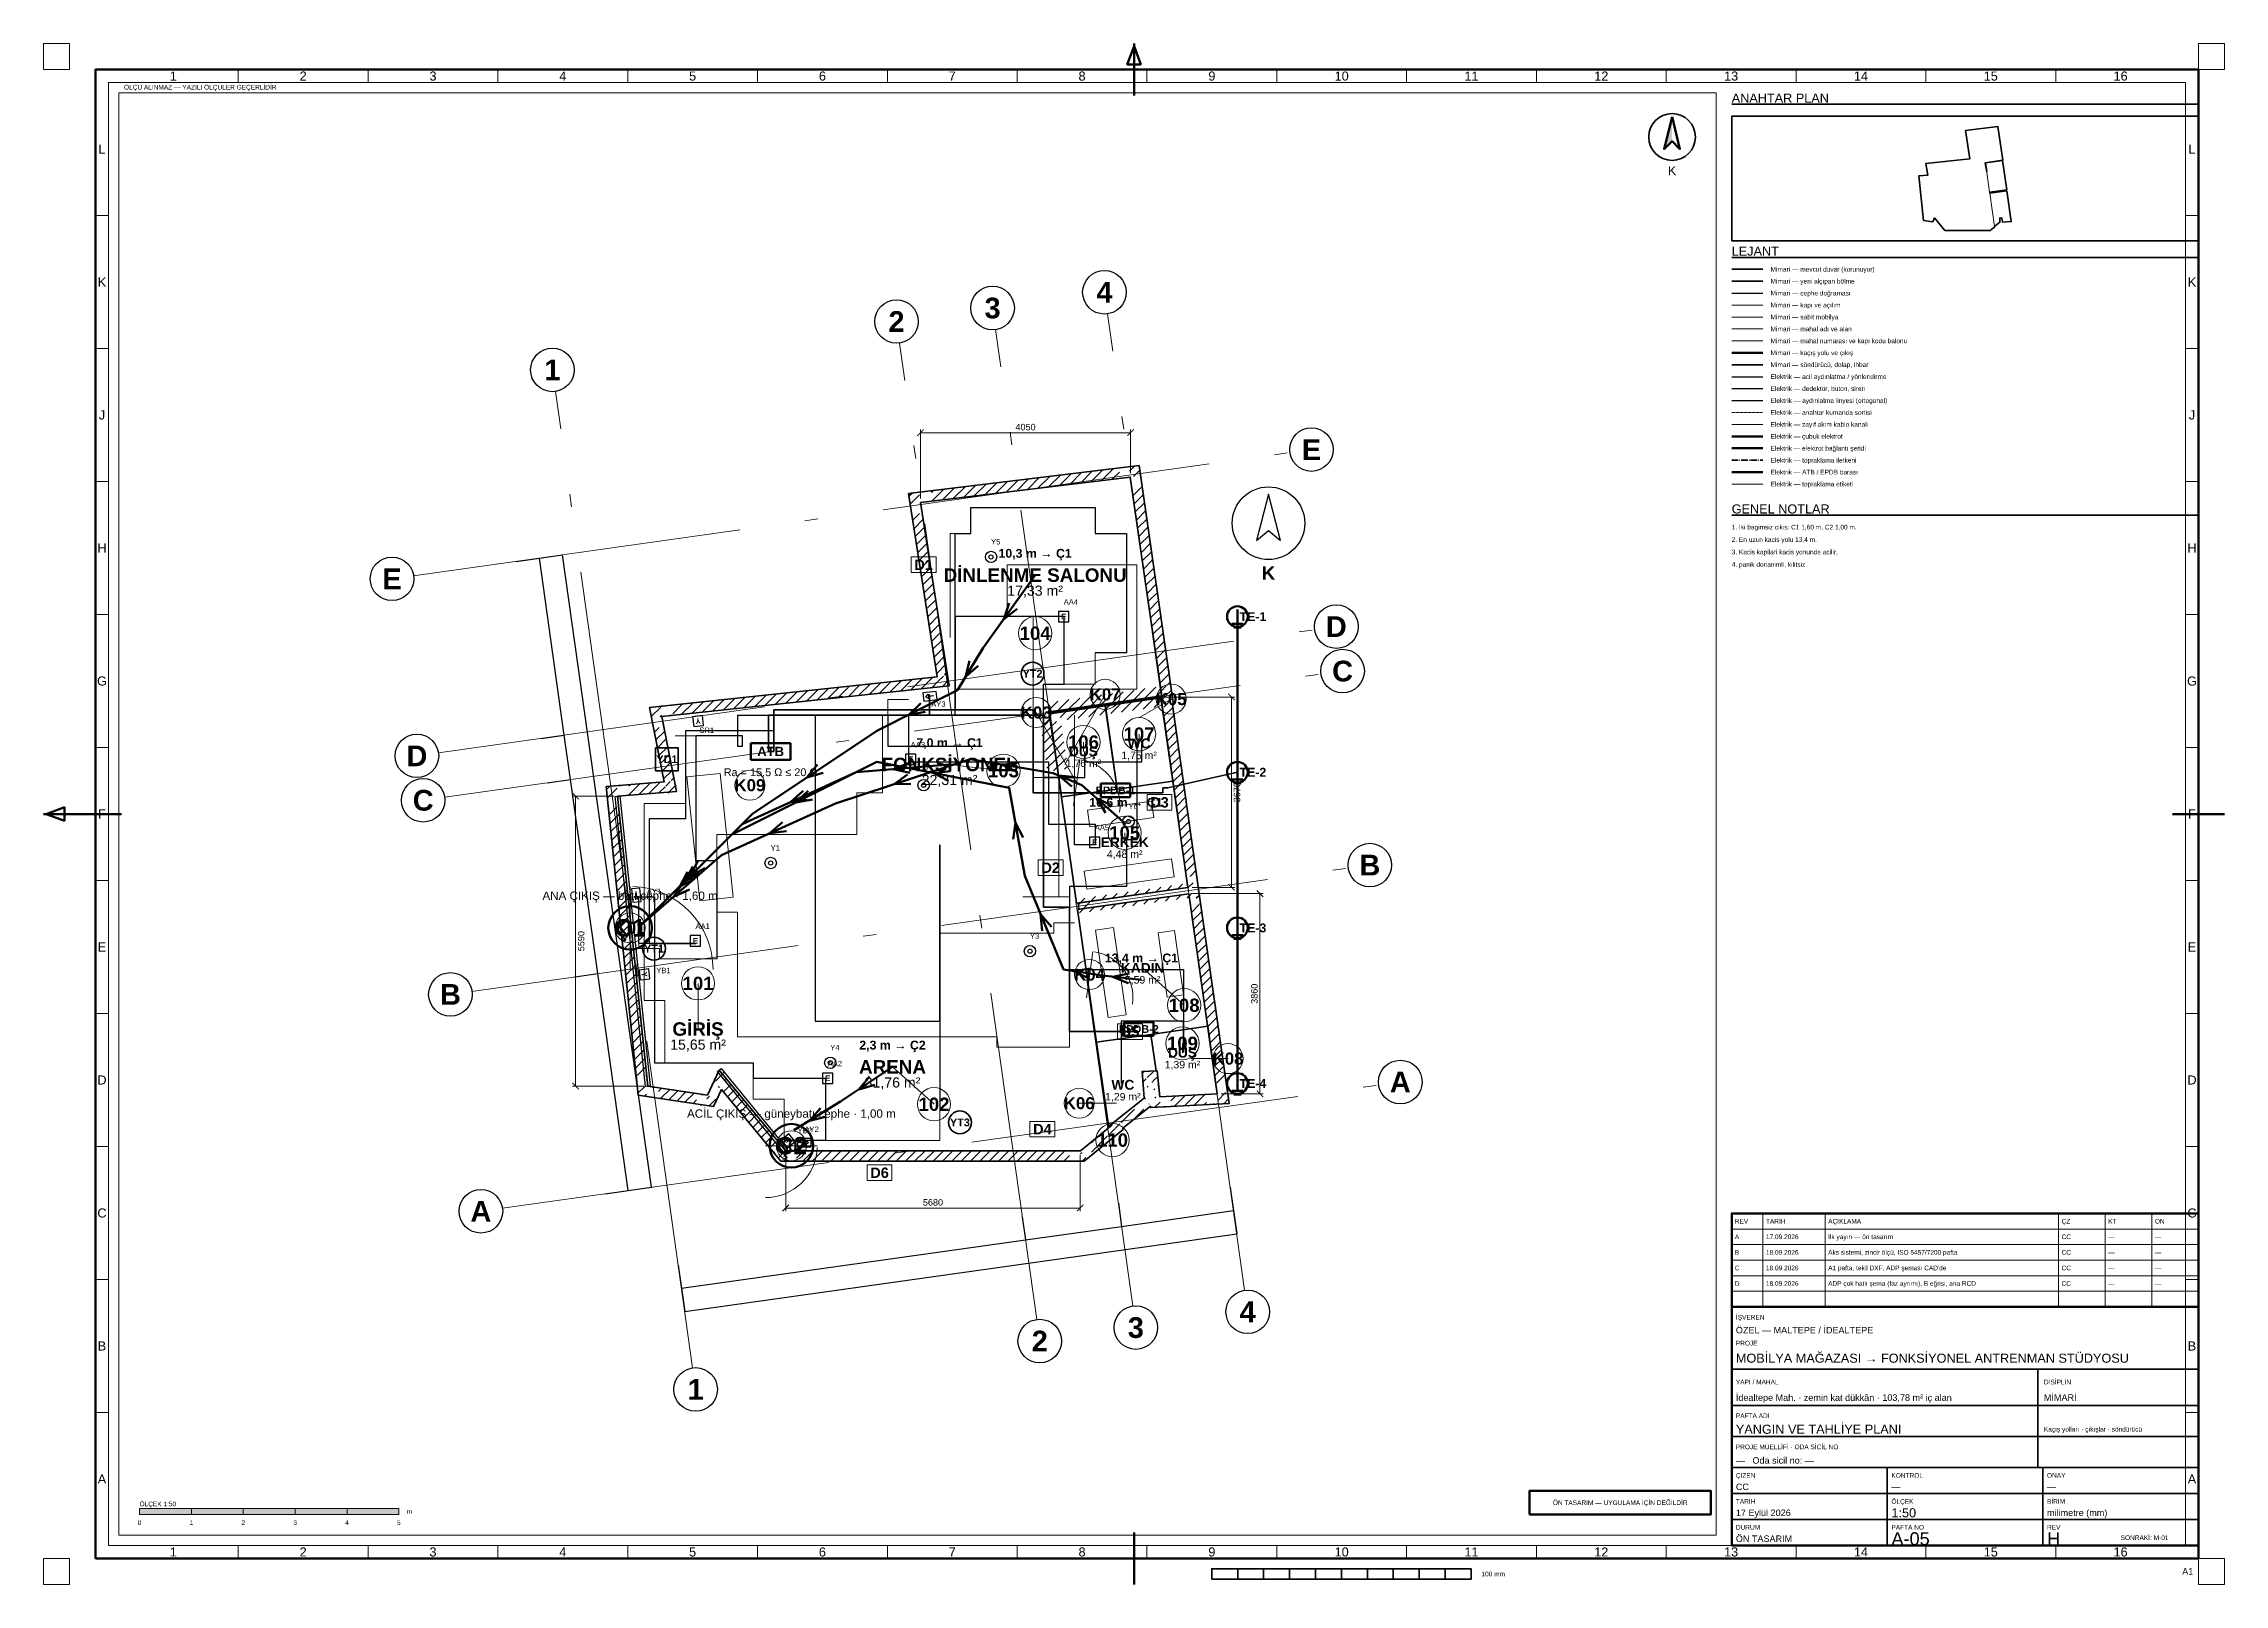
# Paper-space layout 'A-05 YANGIN VE TAHLİYE PLANI' of a CAD drawing. Header units: millimetres. Extents: x 0 to 841, y 0 to 594.
# The model-space entities are those that its viewports show. They can reach past a viewport. Long polylines and large blocks are cut down to what shows.
import ezdxf
from ezdxf.enums import TextEntityAlignment as Align

# ---------------------------------------------------------------- set-up
doc = ezdxf.new("R2010")
doc.units = ezdxf.units.MM
doc.linetypes.add('DASHDOT', pattern=[3.556, 2.54, -0.508, 0, -0.508])
doc.linetypes.add('DASHED', pattern=[1.524, 1.27, -0.254])
for name, color, linetype, lineweight in [('A-CEPHE', 5, 'Continuous', 25), ('A-DUVAR-MEVCUT', 8, 'Continuous', 35), ('A-DUVAR-YENI', 1, 'Continuous', 35), ('A-KAPI', 8, 'Continuous', 18), ('A-MAHAL', 250, 'Continuous', 18), ('A-MOBILYA', 9, 'Continuous', 18), ('A-YANGIN-EKIP', 1, 'Continuous', 35), ('A-YANGIN-KACIS', 3, 'Continuous', 50), ('A-YAZI', 7, 'Continuous', 13), ('E-AYD-ACIL', 3, 'Continuous', 25), ('E-AYD-LINYE', 2, 'Continuous', 25), ('E-AYD-SORTI', 2, 'DASHED', 18), ('E-TOPRAK-BARA', 3, 'Continuous', 50), ('E-TOPRAK-ELEKTROT', 3, 'Continuous', 50), ('E-TOPRAK-ILETKEN', 3, 'DASHDOT', 35), ('E-TOPRAK-SERIT', 3, 'Continuous', 50), ('E-TOPRAK-YAZI', 3, 'Continuous', 13), ('E-ZAYIF-TAVA', 6, 'Continuous', 18), ('E-ZAYIF-YANGIN', 1, 'Continuous', 25), ('G-AKS-BALON', 8, 'Continuous', 25), ('G-AKS-HAT', 8, 'DASHDOT', 18), ('G-ANTET', 7, 'Continuous', 25), ('G-CERCEVE', 7, 'Continuous', 70), ('G-KUZEY', 7, 'Continuous', 25), ('G-OLCU', 7, 'Continuous', 13), ('G-OLCU-ZINCIR', 7, 'Continuous', 13), ('G-PAFTA-ZON', 8, 'Continuous', 13), ('G-YAZI', 7, 'Continuous', 18)]:
    doc.layers.add(name, color=color, linetype=linetype, lineweight=lineweight)
doc.layers.add('G-VIEWPORT', color=251, linetype='Continuous', lineweight=13, plot=False)
doc.styles.add('GYM', font='arial.ttf')
doc.styles.add('GYM-B', font='arialbd.ttf')
doc.styles.add('OpenSansCondensed-Light', font='OpenSansCondensed-Light.ttf')
doc.dimstyles.new('EZDXF', dxfattribs={"dimtxt": 0.25, "dimasz": 0.175, "dimexe": 0.375, "dimexo": 0.125, "dimgap": 0.1, "dimtad": 1, "dimlfac": 100, "dimzin": 12, "dimdsep": 46, "dimtxsty": 'OpenSansCondensed-Light', "dimblk": 'ARCHTICK', "dimcen": 2.5, "dimazin": 3, "dimtfac": 0.5, "dimtmove": 2, "dimatfit": 3})
doc.dimstyles.new('GYM-50', dxfattribs={"dimscale": 50, "dimtxt": 2.5, "dimasz": 2.5, "dimexe": 1.25, "dimexo": 1.5, "dimgap": 0.9, "dimtad": 1, "dimdec": 0, "dimtxsty": 'GYM', "dimblk": 'ARCHTICK', "dimcen": 2.5, "dimclrd": 7, "dimclre": 7, "dimclrt": 7, "dimazin": 3, "dimtfac": 1, "dimtmove": 0, "dimatfit": 3, "dimlwd": 18, "dimlwe": 13})

psp = doc.layouts.new('A-05 YANGIN VE TAHLİYE PLANI')

# ---------------------------------------------------------------- texts
at = {"layer": 'G-ANTET', "style": 'GYM'}
for s, height, p in [('K', 3.5, (628, 545)), ('0', 1.8, (37, 23.8)), ('1', 1.8, (57, 23.8)), ('2', 1.8, (77, 23.8)), ('3', 1.8, (97, 23.8)), ('4', 1.8, (117, 23.8)), ('5', 1.8, (137, 23.8))]:
    psp.add_text(s, height=height, dxfattribs=at).set_placement(p, align=Align.MIDDLE_CENTER)
for s, height, p in [('A', 1.8, (652.2, 134)), ('REV', 1.8, (652.2, 140)), ('TARİH', 1.8, (664.2, 140)), ('17.09.2026', 1.8, (664.2, 134)), ('AÇIKLAMA', 1.8, (688.2, 140)), ('İlk yayın — ön tasarım', 1.8, (688.2, 134)), ('ÇZ', 1.8, (778.2, 140)), ('CC', 1.8, (778.2, 134)), ('KT', 1.8, (796.2, 140)), ('ON', 1.8, (814.2, 140)), ('B', 1.8, (652.2, 128)), ('18.09.2026', 1.8, (664.2, 128)), ('Aks sistemi, zincir ölçü, ISO 5457/7200 pafta', 1.8, (688.2, 128)), ('CC', 1.8, (778.2, 128)), ('—', 1.8, (796.2, 134)), ('—', 1.8, (796.2, 128)), ('—', 1.8, (814.2, 134)), ('—', 1.8, (814.2, 128)), ('C', 1.8, (652.2, 122)), ('18.09.2026', 1.8, (664.2, 122)), ("A1 pafta, tekil DXF, ADP şeması CAD'de", 1.8, (688.2, 122)), ('CC', 1.8, (778.2, 122)), ('—', 1.8, (796.2, 122)), ('—', 1.8, (814.2, 122)), ('D', 1.8, (652.2, 116)), ('18.09.2026', 1.8, (664.2, 116)), ('ADP çok hatlı şema (faz ayrımı), B eğrisi, ana RCD', 1.8, (688.2, 116)), ('CC', 1.8, (778.2, 116)), ('—', 1.8, (796.2, 116)), ('—', 1.8, (814.2, 116)), ('İŞVEREN', 1.8, (652.6, 103)), ('ÖZEL — MALTEPE / İDEALTEPE', 2.5, (652.6, 98)), ('PROJE', 1.8, (652.6, 93)), ('MOBİLYA MAĞAZASI → FONKSİYONEL ANTRENMAN STÜDYOSU', 3.5, (652.6, 87.2)), ('YAPI / MAHAL', 1.8, (652.6, 78)), ('DİSİPLİN', 1.8, (771.4, 78)), ('İdealtepe Mah. · zemin kat dükkân · 103,78 m² iç alan', 2.5, (652.6, 72)), ('MİMARİ', 2.5, (771.4, 72)), ('YANGIN VE TAHLİYE PLANI', 3.5, (652.6, 59.8)), ('PAFTA ADI', 1.8, (652.6, 65)), ('Kaçış yolları · çıkışlar · söndürücü', 1.8, (771.4, 59.8)), ('PROJE MÜELLİFİ · ODA SİCİL NO', 1.8, (652.6, 53)), ('—   Oda sicil no: —', 2.5, (652.6, 47.8)), ('ÇİZEN', 1.8, (652.6, 42)), ('KONTROL', 1.8, (712.6, 42)), ('ONAY', 1.8, (772.6, 42)), ('CC', 2.5, (652.6, 37.6)), ('—', 2.5, (712.6, 37.6)), ('—', 2.5, (772.6, 37.6)), ('ÖLÇEK 1:50', 1.8, (37, 31)), ('m', 1.8, (140, 28.1)), ('TARİH', 1.8, (652.6, 32)), ('17 Eylül 2026', 2.5, (652.6, 27.6)), ('ÖLÇEK', 1.8, (712.6, 32)), ('1:50', 3.5, (712.6, 27.6)), ('BİRİM', 1.8, (772.6, 32)), ('milimetre (mm)', 2.5, (772.6, 27.6)), ('ÖN TASARIM', 2.5, (652.6, 17.6)), ('DURUM', 1.8, (652.6, 22)), ('A-05', 5, (712.6, 17.6)), ('PAFTA NO', 1.8, (712.6, 22)), ('REV', 1.8, (772.6, 22)), ('H', 5, (772.6, 17.6)), ('SONRAKİ: M-01', 1.8, (801, 18))]:
    psp.add_text(s, height=height, dxfattribs=at).set_placement(p, align=Align.MIDDLE_LEFT)
at = {"layer": 'G-ANTET', "color": 1, "style": 'GYM'}
psp.add_text('ÖN TASARIM — UYGULAMA İÇİN DEĞİLDİR', height=1.8, dxfattribs=at).set_placement((608, 31.5), align=Align.MIDDLE_CENTER)
at = {"layer": 'G-CERCEVE', "style": 'GYM'}
psp.add_text('100 mm', height=1.8, dxfattribs=at).set_placement((554.5, 4), align=Align.MIDDLE_LEFT)
psp.add_text('A1', height=2.5, dxfattribs=at).set_placement((829, 5), align=Align.MIDDLE_RIGHT)
at = {"layer": 'G-PAFTA-ZON', "style": 'GYM'}
for s, p in [('1', (50.03, 581.5)), ('2', (100.09, 581.5)), ('3', (150.16, 581.5)), ('4', (200.22, 581.5)), ('5', (250.28, 581.5)), ('6', (300.34, 581.5)), ('7', (350.41, 581.5)), ('8', (400.47, 581.5)), ('9', (450.53, 581.5)), ('10', (500.59, 581.5)), ('11', (550.66, 581.5)), ('12', (600.72, 581.5)), ('13', (650.78, 581.5)), ('14', (700.84, 581.5)), ('15', (750.91, 581.5)), ('16', (800.97, 581.5)), ('L', (22.5, 553.36)), ('L', (828.5, 553.36)), ('K', (22.5, 502.09)), ('K', (828.5, 502.09)), ('J', (22.5, 450.82)), ('J', (828.5, 450.82)), ('H', (22.5, 399.55)), ('H', (828.5, 399.55)), ('G', (22.5, 348.27)), ('G', (828.5, 348.27)), ('F', (22.5, 297)), ('F', (828.5, 297)), ('E', (22.5, 245.73)), ('E', (828.5, 245.73)), ('D', (22.5, 194.45)), ('D', (828.5, 194.45)), ('C', (22.5, 143.18)), ('C', (828.5, 143.18)), ('B', (22.5, 91.91)), ('B', (828.5, 91.91)), ('A', (22.5, 40.64)), ('A', (828.5, 40.64)), ('1', (50.03, 12.5)), ('2', (100.09, 12.5)), ('3', (150.16, 12.5)), ('4', (200.22, 12.5)), ('5', (250.28, 12.5)), ('6', (300.34, 12.5)), ('7', (350.41, 12.5)), ('8', (400.47, 12.5)), ('9', (450.53, 12.5)), ('10', (500.59, 12.5)), ('11', (550.66, 12.5)), ('12', (600.72, 12.5)), ('13', (650.78, 12.5)), ('14', (700.84, 12.5)), ('15', (750.91, 12.5)), ('16', (800.97, 12.5))]:
    psp.add_text(s, height=3.5, dxfattribs=at).set_placement(p, align=Align.MIDDLE_CENTER)
at = {"layer": 'G-YAZI', "style": 'GYM'}
for s, height, p in [('ÖLÇÜ ALINMAZ — YAZILI ÖLÇÜLER GEÇERLİDİR', 1.8, (31, 577.2)), ('ANAHTAR PLAN', 3.5, (651, 573)), ('LEJANT', 3.5, (651, 514)), ('Mimari — mevcut duvar (korunuyor)', 1.8, (666, 507)), ('Mimari — yeni alçıpan bölme', 1.8, (666, 502.4)), ('Mimari — cephe doğraması', 1.8, (666, 497.8)), ('Mimari — kapı ve açılım', 1.8, (666, 493.2)), ('Mimari — sabit mobilya', 1.8, (666, 488.6)), ('Mimari — mahal adı ve alan', 1.8, (666, 484)), ('Mimari — mahal numarası ve kapı kodu balonu', 1.8, (666, 479.4)), ('Mimari — kaçış yolu ve çıkış', 1.8, (666, 474.8)), ('Mimari — söndürücü, dolap, ihbar', 1.8, (666, 470.2)), ('Elektrik — acil aydınlatma / yönlendirme', 1.8, (666, 465.6)), ('Elektrik — dedektör, buton, siren', 1.8, (666, 461)), ('Elektrik — aydınlatma linyesi (ortogonal)', 1.8, (666, 456.4)), ('Elektrik — anahtar kumanda sortisi', 1.8, (666, 451.8)), ('Elektrik — zayıf akım kablo kanalı', 1.8, (666, 447.2)), ('Elektrik — çubuk elektrot', 1.8, (666, 442.6)), ('Elektrik — elektrot bağlantı şeridi', 1.8, (666, 438)), ('Elektrik — topraklama iletkeni', 1.8, (666, 433.4)), ('Elektrik — ATB / EPDB barası', 1.8, (666, 428.8)), ('Elektrik — topraklama etiketi', 1.8, (666, 424.2)), ('GENEL NOTLAR', 3.5, (651, 414.6)), ('2. En uzun kacis yolu 13,4 m.', 1.8, (651, 402.8)), ('1. Iki bagimsiz cikis: C1 1,60 m, C2 1,00 m.', 1.8, (651, 407.6)), ('3. Kacis kapilari kacis yonunde acilir,', 1.8, (651, 398)), ('4. panik donanimli, kilitsiz.', 1.8, (651, 393.2))]:
    psp.add_text(s, height=height, dxfattribs=at).set_placement(p, align=Align.MIDDLE_LEFT)

msp = doc.modelspace()

# ---------------------------------------------------------------- texts
at = {"layer": 'A-MAHAL', "style": 'GYM-B'}
for s, height, p in [('D1', 200, (5900, 11300)), ('104', 256, (8050, 9980)), ('K07', 232, (9400, 8800.99963)), ('K03', 232, (8070, 8450.99963)), ('K05', 232, (10673.53829, 8710)), ('106', 256, (8981.23664, 7882.2495)), ('107', 256, (10054.23645, 8035.00017)), ('K09', 232, (2550, 7050)), ('103', 256, (7439.23048, 7330)), ('D3', 200, (10447.46134, 6720)), ('105', 256, (9777.09054, 6131.43909)), ('D2', 200, (8350, 5460)), ('K01', 232, (240, 4300)), ('K04', 232, (9100, 3400)), ('101', 256, (1550, 3230)), ('108', 256, (10922.70129, 2808.50033)), ('D5', 200, (9880, 2300)), ('109', 256, (10890.77574, 2073.62044)), ('K08', 232, (11770, 1780)), ('102', 256, (6100, 900)), ('K06', 232, (8900, 920)), ('D4', 200, (8190, 420)), ('K02', 232, (3350, 100)), ('110', 256, (9542.088, 208.58984)), ('D6', 200, (5050, -420))]:
    msp.add_text(s, height=height, dxfattribs=at).set_placement(p, align=Align.MIDDLE_CENTER)
at = {"layer": 'A-YANGIN-EKIP', "style": 'GYM-B'}
for s, p in [('YT2', (8000, 9200)), ('YD1', (950, 7550)), ('YT1', (700, 3900)), ('YT3', (6600, 550))]:
    msp.add_text(s, height=150, dxfattribs=at).set_placement(p, align=Align.MIDDLE_CENTER)
at = {"layer": 'A-YANGIN-KACIS'}
for s, height, style, p in [('10,3 m → Ç1', 170, 'GYM-B', (8050, 11520)), ('7,0 m → Ç1', 170, 'GYM-B', (6400, 7870)), ('10,6 m → Ç1', 170, 'GYM-B', (9800, 6720)), ('ANA ÇIKIŞ — batı cephe · 1,60 m', 160, 'GYM', (240, 4920)), ('Ç1', 336, 'GYM-B', (240, 4300)), ('13,4 m → Ç1', 170, 'GYM-B', (10100, 3720)), ('2,3 m → Ç2', 170, 'GYM-B', (5300, 2040)), ('ACİL ÇIKIŞ — güneybatı cephe · 1,00 m', 160, 'GYM', (3350, 720)), ('Ç2', 336, 'GYM-B', (3350, 100))]:
    msp.add_text(s, height=height, dxfattribs=dict(at, style=style)).set_placement(p, align=Align.MIDDLE_CENTER)
at = {"layer": 'A-YAZI'}
for s, height, style, p in [('DİNLENME SALONU', 260, 'GYM-B', (8050, 11100)), ('17,33 m²', 195, 'GYM', (8050, 10800)), ('FONKSİYONEL', 260, 'GYM-B', (6400, 7450)), ('DUŞ', 190, 'GYM-B', (8981.23664, 7702.2495)), ('1,75 m²', 145, 'GYM', (10054.23645, 7625.00017)), ('WC', 190, 'GYM-B', (10054.23645, 7855.00017)), ('22,31 m²', 195, 'GYM', (6400, 7150)), ('1,76 m²', 145, 'GYM', (8981.23664, 7472.2495)), ('ERKEK', 190, 'GYM-B', (9777.09054, 5951.43909)), ('4,48 m²', 145, 'GYM', (9777.09054, 5721.43909)), ('KADIN', 190, 'GYM-B', (10122.70129, 3528.50033)), ('5,59 m²', 145, 'GYM', (10122.70129, 3298.50033)), ('GİRİŞ', 260, 'GYM-B', (1550, 2350)), ('15,65 m²', 195, 'GYM', (1550, 2050)), ('ARENA', 260, 'GYM-B', (5300, 1620)), ('1,39 m²', 145, 'GYM', (10890.77574, 1663.62044)), ('DUŞ', 190, 'GYM-B', (10890.77574, 1893.62044)), ('31,76 m²', 195, 'GYM', (5300, 1320)), ('WC', 190, 'GYM-B', (9742.088, 1275)), ('1,29 m²', 145, 'GYM', (9742.088, 1045))]:
    msp.add_text(s, height=height, dxfattribs=dict(at, style=style)).set_placement(p, align=Align.MIDDLE_CENTER)
at = {"layer": 'E-TOPRAK-YAZI'}
for s, height, style, p in [('TE-1', 170, 'GYM-B', (12250, 10300)), ('ATB', 180, 'GYM-B', (2950, 7700)), ('Ra = 15,5 Ω ≤ 20 Ω', 150, 'GYM', (2950, 7300)), ('TE-2', 170, 'GYM-B', (12250, 7300)), ('EPDB-1', 150, 'GYM-B', (9600, 6950)), ('TE-3', 170, 'GYM-B', (12250, 4300)), ('EPDB-2', 150, 'GYM-B', (10050, 2350)), ('TE-4', 170, 'GYM-B', (12250, 1300))]:
    msp.add_text(s, height=height, dxfattribs=dict(at, style=style)).set_placement(p, align=Align.MIDDLE_CENTER)
at = {"layer": 'G-AKS-BALON', "style": 'GYM-B'}
for s, p in [('3', (7229.60505, 16248.88931)), ('4', (9386.42289, 16552.01029)), ('2', (5377.23919, 15988.55627)), ('1', (-1258.20667, 15056.00517)), ('E', (13378.20927, 13519.68238)), ('E', (-4350.23863, 11028.11152)), ('D', (13857.833, 10106.98224)), ('C', (13978.16993, 9250.74044)), ('D', (-3870.61491, 7615.41138)), ('C', (-3750.27797, 6759.16958)), ('B', (14503.93786, 5509.70723)), ('B', (-3224.51004, 3018.13636)), ('A', (15091.55678, 1328.58142)), ('A', (-2636.89113, -1162.98945)), ('4', (12148.53164, -3101.41469)), ('3', (9991.7138, -3404.53567)), ('2', (8139.34795, -3664.86871)), ('1', (1503.90208, -4597.41981))]:
    msp.add_text(s, height=399, dxfattribs=at).set_placement(p, align=Align.MIDDLE_CENTER)

# ---------------------------------------------------------------- blocks, each defined once
blk = doc.blocks.new('G_KUZEY')
blk.add_lwpolyline([(0, 560), (-230, -330), (0, -140), (230, -330)], close=True)
blk.add_circle((0, 0), 700)
at = {"style": 'GYM-B'}
blk.add_text('K', height=260, dxfattribs=at).set_placement((0, -960), align=Align.MIDDLE_CENTER)
blk = doc.blocks.new('_ARCHTICK')
at = {"color": 0, "linetype": 'BYBLOCK', "const_width": 0.15}
blk.add_lwpolyline([(-0.5, -0.5), (0.5, 0.5)], dxfattribs=at)
blk = doc.blocks.new('E_ACIL')
blk.add_lwpolyline([(-100, -100), (100, -100), (100, 100), (-100, 100)], close=True)
at = {"style": 'GYM-B'}
blk.add_text('E', height=110, dxfattribs=at).set_placement((0, 0), align=Align.MIDDLE_CENTER)
at = {"style": 'GYM'}
blk.add_attdef('KOD', (0, 230), '', height=105, dxfattribs=at)
blk = doc.blocks.new('E_YONLENDIRME')
for points in [[(-130, -80), (130, -80), (130, 80), (-130, 80)], [(30, 45), (80, 0), (30, -45)]]:
    blk.add_lwpolyline(points, close=True)
blk.add_lwpolyline([(-70, 0), (30, 0)])
at = {"style": 'GYM'}
blk.add_attdef('KOD', (0, 205), '', height=105, dxfattribs=at)
blk = doc.blocks.new('E_DEDEKTOR')
for radius in [110, 40]:
    blk.add_circle((0, 0), radius)
at = {"style": 'GYM'}
blk.add_attdef('KOD', (0, 240), '', height=105, dxfattribs=at)
blk = doc.blocks.new('E_YANGIN_BUTON')
blk.add_lwpolyline([(-95, -95), (95, -95), (95, 95), (-95, 95)], close=True)
at = {"style": 'GYM-B'}
blk.add_text('Y', height=105, dxfattribs=at).set_placement((0, 0), align=Align.MIDDLE_CENTER)
at = {"style": 'GYM'}
blk.add_attdef('KOD', (0, 230), '', height=105, dxfattribs=at)

# ---------------------------------------------------------------- dimensions: what is measured, and where the dimension line sits
at = {"layer": 'G-OLCU'}
for base, p1, p2 in [((5840, 13845), (5840, 12500), (9890, 12990)), ((3240, -1100), (3240, 0), (8920, 0))]:
    msp.add_linear_dim(base=base, p1=p1, p2=p2, dimstyle='GYM-50', dxfattribs=at).render()
for base, p1, p2 in [((11835, 8750), (10470, 8750), (11000, 5080)), ((-810, 6840), (0, 6840), (580, 1250)), ((12385, 1100), (11560, 1100), (11010, 4960))]:
    msp.add_linear_dim(base=base, p1=p1, p2=p2, angle=90, dimstyle='GYM-50', dxfattribs=at).render()
at = {"layer": 'G-OLCU-ZINCIR'}
for base, p1, p2, angle in [((650.79886, -700.93475), (-240.4424, -826.19055), (-1953.78991, 11364.91042), 98), ((-1028.54555, 8014.83818), (-1474.16618, 7952.21028), (-1953.78991, 11364.91042), 98), ((-908.20861, 7158.59638), (-1353.82924, 7095.96848), (-1474.16618, 7952.21028), 98), ((-382.44068, 3417.56316), (-828.06131, 3354.93527), (-1353.82924, 7095.96848), 98), ((205.17823, -763.56265), (-240.4424, -826.19055), (-828.06131, 3354.93527), 98), ((1292.35897, -3092.21235), (1167.10318, -2200.97108), (11811.73274, -704.96596), 8), ((9717.54279, -1453.70757), (9654.91489, -1008.08694), (11811.73274, -704.96596), 8), ((7865.17694, -1714.04061), (7802.54904, -1268.41998), (9654.91489, -1008.08694), 8), ((1229.73107, -2646.59171), (1167.10318, -2200.97108), (7802.54904, -1268.41998), 8)]:
    msp.add_linear_dim(base=base, p1=p1, p2=p2, angle=angle, dimstyle='EZDXF', dxfattribs=at).render()

# ---------------------------------------------------------------- hatches: boundary and pattern name
at = {"layer": 'A-DUVAR-MEVCUT'}
h = msp.add_hatch(dxfattribs=at)
h.set_pattern_fill('ANSI31', scale=40)
h.paths.add_polyline_path([(11012, 4959), (11563, 1104), (11760.98784, 1132.29865), (11209.98784, 4987.29865)])
h.paths.add_polyline_path([(11353, 1092.99729), (11563, 1104), (11532.98444, 1314), (11735.01704, 1314), (11773, 1048.25716), (11773, 914.72839), (11377.37373, 894), (11353, 894)])
h.paths.add_polyline_path([(11563, 1104), (10456, 1046), (10466.46442, 846.27395), (11573.46442, 904.27395)])
h.paths.add_polyline_path([(10432.29032, 1256), (10456, 1046), (10666, 1057.00271), (10666, 856.72839), (10278.39157, 836.42009), (10275.47486, 862.25383), (10246, 838.72565), (10246, 1256)])
h.paths.add_polyline_path([(10456, 1046), (10400, 1542), (10201.26266, 1519.56191), (10257.26266, 1023.56191)])
h.paths.add_polyline_path([(10190, 1332), (10190, 1534.60563), (10400, 1542), (10423.70968, 1332)])
h.paths.add_polyline_path([(10400, 1542), (10116, 1532), (10123.03789, 1332.12387), (10407.03789, 1342.12387)])
h.paths.add_polyline_path([(10326, 1322), (10129.89105, 1322), (10116, 1532), (10326, 1539.39437)])
h.paths.add_polyline_path([(10116, 1532), (10150, 1018), (10349.56388, 1031.20072), (10315.56388, 1545.20072)])
h.paths.add_polyline_path([(9940, 850.36842), (10150, 1018), (10136.10895, 1228), (10360, 1228), (10360, 840.69587), (10278.39157, 836.42009), (10275.47486, 862.25383), (10207.50852, 808), (9940, 808)])
h.paths.add_polyline_path([(10150, 1018), (9527.47436, 521.07164), (9652.24609, 364.7642), (10274.77173, 861.69256)])
h.paths.add_polyline_path([(9317.47436, 322.81752), (9531, 498), (9527.47436, 521.07164), (9737.47436, 688.70322), (9737.47436, 408.70048), (9618.47696, 311.07164), (9317.47436, 311.07164)])
h.paths.add_polyline_path([(9527.47436, 521.07164), (9531, 498), (9728.70495, 528.21182), (9725.17931, 551.28346)])
h.paths.add_polyline_path([(9321, 325.71005), (9531, 498), (9527.47436, 521.07164), (9741, 691.51754), (9741, 411.59301), (9590.35551, 288), (9321, 288)])
h.paths.add_polyline_path([(9531, 498), (8924, 0), (9050.85552, -154.62108), (9657.85552, 343.37892)])
h.paths.add_polyline_path([(9134, -86.40699), (8995.54426, -200), (8714, -200), (8714, 0), (8924, 0), (9134, 172.28995)])
h.paths.add_polyline_path([(8924, 0), (3241, 0), (3241, -200), (8924, -200)])
h.paths.add_polyline_path([(3067.59807, 210), (3241, 0), (3451, 0), (3451, -200), (3146.77475, -200), (3031, -59.78993), (3031, 210)])
h.paths.add_polyline_path([(3241, 0), (1957, 1555), (1802.78013, 1427.65703), (3086.78013, -127.34297)])
h.paths.add_polyline_path([(1858.5625, 1345), (1957, 1555), (2130.40193, 1345)])
h.paths.add_polyline_path([(1957, 1555), (1732, 1075), (1913.09179, 990.11322), (2138.09179, 1470.11322)])
h.paths.add_polyline_path([(1522, 904.11387), (1522, 1106.32697), (1732, 1075), (1830.4375, 1285), (1942, 1285), (1942, 1051.78408), (1854.44496, 865), (1784.19936, 865)])
h.paths.add_polyline_path([(1732, 1075), (579, 1247), (549.49132, 1049.18888), (1702.49132, 877.18888)])
h.paths.add_polyline_path([(557.26033, 1457), (579, 1247), (789, 1215.67303), (789, 1037), (631.19936, 1037), (396.03926, 1072.08026), (369, 1333.27294), (369, 1457)])
h.paths.add_polyline_path([(579, 1247), (0, 6840), (-198.93685, 6819.40561), (380.06315, 1226.40561)])
h.paths.add_polyline_path([(210, 6856.82218), (0, 6840), (21.73967, 6630), (-179.32916, 6630), (-210, 6926.27294), (-210, 7023.81848), (116.83741, 7050), (210, 7050)])
h.paths.add_polyline_path([(0, 6840), (1136, 6931), (1120.03003, 7130.36138), (-15.96997, 7039.36138)])
h.paths.add_polyline_path([(1094.75781, 7141), (1136, 6931), (926, 6914.17782), (926, 7141)])
h.paths.add_polyline_path([(1136, 6931), (853, 8372), (656.74886, 8333.45796), (939.74886, 6892.45796)])
h.paths.add_polyline_path([(1063, 8394.4824), (853, 8372), (894.24219, 8162), (690.42172, 8162), (643, 8403.46539), (643, 8550.6605), (935.73101, 8582), (1063, 8582)])
h.paths.add_polyline_path([(853, 8372), (6392, 8965), (6370.70986, 9163.8636), (831.70986, 8570.8636)])
h.paths.add_polyline_path([(6359.19864, 9175), (6392, 8965), (6182, 8942.5176), (6182, 9175)])
h.paths.add_polyline_path([(6392, 8965), (5840, 12499), (5642.39599, 12468.13486), (6194.39599, 8934.13486)])
h.paths.add_polyline_path([(6050, 12524.49073), (5840, 12499), (5872.80136, 12289), (5670.37631, 12289), (5630, 12547.49617), (5630, 12674.9773), (5910.28884, 12709), (6050, 12709)])
h.paths.add_polyline_path([(5840, 12499), (9885, 12990), (9860.90001, 13188.54267), (5815.90001, 12697.54267)])
h.paths.add_polyline_path([(9915.16355, 12780), (9885, 12990), (9675, 12964.50927), (9675, 13165.9773), (9955.28884, 13200), (10056.88905, 13200), (10095, 12934.6698), (10095, 12780)])
h.paths.add_polyline_path([(9885, 12990), (10491, 8771), (10688.96826, 8799.43536), (10082.96826, 13018.43536)])
h.paths.add_polyline_path([(10500.33896, 8561), (10473, 8753), (10281, 8725.32836), (10281, 8741.19293), (10491, 8771), (10460.83645, 8981), (10662.88905, 8981), (10701, 8715.6698), (10701, 8598.80247), (10697.05334, 8598.24229), (10701, 8570.52514), (10701, 8561)])
h.paths.add_polyline_path([(10491, 8771), (8314, 8462), (8342.10598, 8263.98471), (10519.10598, 8572.98471)])
h.paths.add_polyline_path([(8524, 8472.10401), (8329, 8444), (8356.21177, 8252), (8346.09066, 8252), (8314, 8462), (8524, 8491.80707)])
h.paths.add_polyline_path([(8314, 8462), (8485.61987, 7338.92633), (8683.32482, 7369.13815), (8511.70495, 8492.21182)])
h.paths.add_polyline_path([(8455.85699, 7548.92633), (8485.61987, 7338.92633), (8453.52921, 7548.92633)])
h.paths.add_polyline_path([(8485.61987, 7338.92633), (8329, 8444), (8130.97892, 8415.93487), (8287.59879, 7310.8612)])
h.paths.add_polyline_path([(8539, 8474.26586), (8329, 8444), (8358.76288, 8234), (8348.84129, 8234), (8314, 8462), (8539, 8493.93615)])
h.paths.add_polyline_path([(8329, 8444), (10473, 8753), (10444.47015, 8950.95466), (8300.47015, 8641.95466)])
h.paths.add_polyline_path([(10502.90199, 8543), (10473, 8753), (10263, 8722.73414), (10263, 8738.63803), (10491, 8771), (10463.4219, 8963), (10665.4745, 8963), (10683, 8840.98663), (10683, 8543)])
h.paths.add_polyline_path([(10473, 8753), (10996, 5080), (11194.00282, 5108.1937), (10671.00282, 8781.1937)])
h.paths.add_polyline_path([(11024.72088, 4870), (11012, 4959), (10786, 4926.84981), (10786, 5050.16768), (10996, 5080), (10966.09801, 5290), (11168.11534, 5290), (11206, 5023.93814), (11206, 4870)])
h.paths.add_polyline_path([(10996, 5080), (8876.81642, 4778.95156), (8904.94574, 4580.93959), (11024.12932, 4881.98803)])
h.paths.add_polyline_path([(9086.81642, 4685.12827), (8895.31677, 4657.88601), (8876.81642, 4778.95156), (9086.81642, 4808.78389)])
h.paths.add_polyline_path([(8876.81642, 4778.95156), (8895.31677, 4657.88601), (9093.02171, 4688.09783), (9074.52136, 4809.16338)])
h.paths.add_polyline_path([(9105.31677, 4687.76008), (8895.31677, 4657.88601), (8876.81642, 4778.95156), (9105.31677, 4811.41202)])
h.paths.add_polyline_path([(8895.31677, 4657.88601), (11012, 4959), (10983.8321, 5157.00649), (8867.14886, 4855.8925)])
h.paths.add_polyline_path([(11042.01556, 4749), (11012, 4959), (10802, 4929.12593), (10802, 5052.44061), (10996, 5080), (10983.32725, 5169), (11185.34458, 5169), (11222, 4911.57103), (11222, 4910.09728), (11221.04179, 4909.96115), (11222, 4903.25716), (11222, 4749)])

# ---------------------------------------------------------------- linework, layer by layer
at = {"layer": 'A-CEPHE'}
for points in [[(-44.75972, 6835.35588), (44.75972, 6844.64412), (624.75972, 1254.64412), (535.24028, 1245.35588)], [(3274.7883, 28.54425), (3205.2117, -28.54425), (1925.2117, 1531.45575), (1994.7883, 1588.54425)]]:
    msp.add_lwpolyline(points, close=True, dxfattribs=at)
at = {"layer": 'A-DUVAR-MEVCUT'}
for points in [[(11221.04179, 4909.96115), (11791.94357, 915.72091), (10278.39157, 836.42009), (10275.47486, 862.25383), (9742.65371, 436.93168), (9745.91018, 415.62146), (8995.54426, -200), (3146.77475, -200), (2003.97522, 1183.99787), (1849.85398, 855.2059), (396.03926, 1072.08026), (-220.01508, 7023.01622), (896.54259, 7112.45878), (614.68743, 8547.62938), (6162.00312, 9141.51965), (5610.45834, 12672.60525), (10055.14799, 13212.12135), (10717.45096, 8601.13749), (10697.05334, 8598.24229), (11222.20569, 4910.1265)], [(11012, 4959), (11563, 1104), (10456, 1046), (10400, 1542), (10116, 1532), (10150, 1018), (9527.47436, 521.07164), (9531, 498), (8924, 0), (3241, 0), (1957, 1555), (1732, 1075), (579, 1247), (0, 6840), (1136, 6931), (853, 8372), (6392, 8965), (5840, 12499), (9885, 12990), (10491, 8771), (8314, 8462), (8485.61987, 7338.92633), (8329, 8444), (10473, 8753), (10996, 5080), (8876.81642, 4778.95156), (8895.31677, 4657.88601)]]:
    msp.add_lwpolyline(points, close=True, dxfattribs=at)
at = {"layer": 'A-DUVAR-YENI'}
for points in [[(10473, 8753), (8329, 8444), (8849, 4775), (10996, 5080)], [(9403.29452, 8580.48246), (9631.66352, 6976.65965), (8558.61802, 6823.86825), (8331.29042, 8427.83935)], [(10475.81937, 8733.19972), (10704.18837, 7129.37691), (9632.65354, 6976.80062), (9404.28454, 8580.62343)], [(11012, 4959), (8868, 4654), (9466, 472), (10150, 1018), (10116, 1532), (10400, 1542), (10456, 1046), (11563, 1104)], [(10280.14346, 2245.09933), (10380.77907, 1541.32321), (10116, 1532), (10150, 1018), (9496.83309, 496.61238), (9463.16892, 491.79861), (9233.85158, 2095.4861)], [(11377.47369, 2402.01073), (11563, 1104), (10456, 1046), (10400, 1542), (10381.78418, 1541.3586), (10281.13339, 2245.24089)]]:
    msp.add_lwpolyline(points, close=True, dxfattribs=at)
at = {"layer": 'A-KAPI'}
for p, q in [((8787.3721, 6654.37937), (8912.6279, 7545.62063)), ((240, 3500), (240, 5100)), ((9037.3721, 2954.37937), (9162.6279, 3845.62063)), ((2850, 100), (3850, 100))]:
    msp.add_line(p, q, dxfattribs=at)
for centre, radius, start, end in [((8787.3721, 6654.37937), 900, -8, 80), ((240, 3500), 1600, 0, 88), ((9037.3721, 2954.37937), 900, -8, 80), ((2850, 100), 1000, -90, -2)]:
    msp.add_arc(centre, radius, start, end, dxfattribs=at)
at = {"layer": 'A-MAHAL'}
for p, q in [((8850, 7100), (8070, 8450.99963)), ((8620, 7450), (9400, 8800.99963)), ((10050, 8350), (10673.53829, 8710)), ((10054.23645, 7855.00017), (10054.23645, 8035.00017)), ((8981.23664, 7702.2495), (8981.23664, 7882.2495)), ((6400, 7450), (7439.23048, 7330)), ((2550, 7050), (2550, 7050)), ((9777.09054, 5951.43909), (9777.09054, 6131.43909)), ((240, 4300), (240, 4300)), ((9100, 3400), (9100, 3400)), ((10122.70129, 3528.50033), (10922.70129, 2808.50033)), ((1550, 2350), (1550, 3230)), ((10890.77574, 1893.62044), (10890.77574, 2073.62044)), ((11050, 1780), (11770, 1780)), ((5300, 1620), (6100, 900)), ((9620, 920), (8900, 920)), ((3350, 100), (3350, 100))]:
    msp.add_line(p, q, dxfattribs=at)
for points in [[(5660, 11150), (6140, 11150), (6140, 11450), (5660, 11450)], [(10207.46134, 6570), (10687.46134, 6570), (10687.46134, 6870), (10207.46134, 6870)], [(8110, 5310), (8590, 5310), (8590, 5610), (8110, 5610)], [(9640, 2150), (10120, 2150), (10120, 2450), (9640, 2450)], [(7950, 270), (8430, 270), (8430, 570), (7950, 570)], [(4810, -570), (5290, -570), (5290, -270), (4810, -270)]]:
    msp.add_lwpolyline(points, close=True, dxfattribs=at)
for centre, radius in [((8050, 9980), 320), ((9400, 8800.99963), 290), ((10673.53829, 8710), 290), ((8070, 8450.99963), 290), ((8981.23664, 7882.2495), 320), ((10054.23645, 8035.00017), 320), ((7439.23048, 7330), 320), ((2550, 7050), 290), ((9777.09054, 6131.43909), 320), ((240, 4300), 290), ((1550, 3230), 320), ((9100, 3400), 290), ((10922.70129, 2808.50033), 320), ((10890.77574, 2073.62044), 320), ((11770, 1780), 290), ((6100, 900), 320), ((8900, 920), 290), ((9542.088, 208.58984), 320), ((3350, 100), 290)]:
    msp.add_circle(centre, radius, dxfattribs=at)
at = {"layer": 'A-MOBILYA'}
for points in [[(1977.78546, 7277.39803), (1331.34623, 7209.45452), (1582.21454, 4822.60197), (2228.65377, 4890.54548)], [(9058.45138, 6566.50755), (9103.4583, 6249.68839), (10341.03313, 6425.49665), (10296.02621, 6742.31581)], [(8998.13474, 5391.34292), (9047.36105, 5044.82197), (10730.46282, 5283.9212), (10681.23651, 5630.44215)], [(9561.81032, 4306.5688), (9215.33462, 4257.02493), (9455.97628, 2574.143), (9802.45197, 2623.68687)], [(10737.02973, 4247.3292), (10420.25195, 4202.03195), (10597.19435, 2964.61876), (10913.97212, 3009.91602)]]:
    msp.add_lwpolyline(points, close=True, dxfattribs=at)
at = {"layer": 'A-YANGIN-EKIP'}
msp.add_lwpolyline([(730, 7330), (1170, 7330), (1170, 7770), (730, 7770)], close=True, dxfattribs=at)
for centre in [(8000, 9200), (700, 3900), (6600, 550)]:
    msp.add_circle(centre, 220, dxfattribs=at)
at = {"layer": 'A-YANGIN-KACIS'}
for p, q in [((7445.37713, 10253.52798), (7546.58535, 10559.96356)), ((7445.37713, 10253.52798), (7702.42433, 10448.65)), ((6706.29066, 9136.31669), (6784.97729, 9449.29318)), ((6706.29066, 9136.31669), (6948.48873, 9349.59109)), ((5614.21111, 8409.08688), (5846.45844, 8633.15618)), ((5614.21111, 8409.08688), (5932.54599, 8462.08476)), ((3650.23095, 7200.15396), (3853.53907, 7450.77655)), ((3650.23095, 7200.15396), (3959.7703, 7291.4297)), ((5320.62176, 7360.05181), (5619.78814, 7481.0698)), ((5320.62176, 7360.05181), (5635.69227, 7290.22024)), ((5328.91084, 7069.06701), (5592.08235, 7255.84663)), ((6098.36353, 7284.6346), (6419.21247, 7319.30197)), ((6098.36353, 7284.6346), (6382.36297, 7131.36951)), ((7422.50942, 7444.95154), (7742.32943, 7488.09128)), ((7422.50942, 7444.95154), (7710.46248, 7299.25009)), ((8508.93562, 7234.4451), (8756.31596, 7027.20408)), ((8508.93562, 7234.4451), (8830.20211, 7203.88836)), ((3336.13403, 6725.51547), (3577.06956, 6940.21513)), ((3336.13403, 6725.51547), (3656.31741, 6765.86986)), ((3439.00311, 6719.50155), (3671.82716, 6942.97153)), ((3439.00311, 6719.50155), (3757.47352, 6771.67881)), ((5328.91084, 7069.06701), (5651.59229, 7073.81624)), ((9240.02919, 6794.09189), (9407.76251, 6518.39024)), ((9240.02919, 6794.09189), (9534.47039, 6661.9925)), ((2936.13403, 6125.51547), (3177.06956, 6340.21513)), ((7668.71864, 6327.26104), (7627.97784, 6007.1266)), ((7668.71864, 6327.26104), (7816.57481, 6040.40842)), ((2936.13403, 6125.51547), (3256.31741, 6165.86986)), ((1297.72078, 5197.72078), (1447.92966, 5483.34845)), ((1397.72078, 5297.72078), (1547.92966, 5583.34845)), ((1089.26531, 4906.77947), (1258.77003, 5181.3956)), ((1197.72078, 5097.72078), (1347.92966, 5383.34845)), ((1197.72078, 5097.72078), (1483.34845, 5247.92966)), ((1297.72078, 5197.72078), (1583.34845, 5347.92966)), ((1397.72078, 5297.72078), (1683.34845, 5447.92966)), ((1089.26531, 4906.77947), (1384.55082, 5036.98062)), ((8155.76923, 4566.15385), (8185.91141, 4244.8482)), ((8155.76923, 4566.15385), (8362.69088, 4318.50631)), ((8797.26069, 3468.43829), (9116.70155, 3514.30122)), ((8797.26069, 3468.43829), (9086.44462, 3325.19539)), ((9546.01534, 3359.0917), (9862.61623, 3421.61968)), ((9546.01534, 3359.0917), (9842.30361, 3231.18887)), ((4650.4614, 1184.80914), (4853.19151, 1435.89951)), ((4650.4614, 1184.80914), (4959.78963, 1276.79785)), ((3696.40927, 581.139), (3909.44448, 823.54748)), ((3696.40927, 581.139), (4009.30794, 660.13455))]:
    msp.add_line(p, q, dxfattribs=at)
for points in [[(8050, 11100), (7050, 9700), (6550, 8880), (5000, 8100), (2600, 6500), (450, 4350)], [(9800, 6300), (8950, 7050), (8400, 7280), (6800, 7550), (4200, 6700), (2000, 5700), (450, 4350)], [(10100, 3300), (9350, 3380), (8600, 3500), (7850, 5300), (7550, 7000), (5000, 7500), (2200, 6100), (450, 4350)], [(6400, 7450), (4600, 7300), (2400, 6300), (450, 4350)], [(5300, 1620), (4300, 950), (3400, 400)]]:
    msp.add_lwpolyline(points, dxfattribs=at)
for centre in [(240, 4300), (3350, 100)]:
    msp.add_circle(centre, 420, dxfattribs=at)
at = {"layer": 'E-AYD-LINYE'}
for p, q in [((6810, 11900), (6810, 12400)), ((6810, 12400), (9210, 12400)), ((9210, 12400), (9210, 11900)), ((6510, 8400), (6510, 11900)), ((6510, 11900), (6810, 11900)), ((9210, 11900), (9810, 11900)), ((9810, 11900), (9810, 9600)), ((8610, 10300), (6510, 10300)), ((6510, 10300), (6510, 8500)), ((8610, 9000), (8610, 10300)), ((9810, 9600), (9210, 9600)), ((8210, 7200), (8210, 9000)), ((8210, 9000), (8610, 9000)), ((6510, 8500), (3010, 8500)), ((3010, 8500), (3010, 8100)), ((6010, 8400), (6010, 8800)), ((6010, 8800), (6010, 8400)), ((3010, 8100), (1310, 8100)), ((1310, 8100), (1310, 6400)), ((2410, 8000), (1510, 8000)), ((1510, 8000), (1510, 5600)), ((2310, 8400), (3810, 8400)), ((2310, 8400), (5210, 8400)), ((2310, 8400), (6510, 8400)), ((2310, 8400), (2310, 7800)), ((2310, 8400), (8210, 8400)), ((2310, 8400), (6010, 8400)), ((2410, 7800), (2410, 8000)), ((3810, 8400), (3810, 5900)), ((5210, 8400), (5210, 7800)), ((6010, 8400), (5610, 8400)), ((5610, 8400), (5610, 7500)), ((8210, 8400), (8210, 7200)), ((2310, 7800), (2410, 7800)), ((5210, 7800), (6910, 7800)), ((9010, 7200), (9010, 7700)), ((9010, 7700), (9010, 7500)), ((10110, 7900), (10010, 7900)), ((10010, 7900), (10010, 6000)), ((10110, 7500), (10110, 7900)), ((5610, 7500), (8310, 7500)), ((8210, 7200), (9010, 7200)), ((8810, 7200), (8210, 7200)), ((8310, 7500), (8310, 6300)), ((8810, 5900), (8810, 7200)), ((9010, 7500), (10110, 7500)), ((1310, 6400), (610, 6400)), ((610, 6400), (610, 4000)), ((3810, 5900), (3810, 4200)), ((6210, 4200), (6210, 5900)), ((6210, 5900), (6210, 800)), ((8310, 6300), (9210, 6300)), ((9210, 5900), (8810, 5900)), ((9210, 6300), (9210, 5900)), ((10010, 6000), (9810, 6000)), ((9810, 6000), (9810, 5100)), ((1510, 5600), (1910, 5600)), ((1910, 5600), (1910, 3700)), ((9810, 5100), (8710, 5100)), ((8710, 5100), (8710, 3500)), ((410, 4900), (310, 4900)), ((310, 4900), (710, 4900)), ((410, 4000), (410, 4900)), ((710, 4900), (710, 1700)), ((1510, 4000), (410, 4000)), ((610, 4000), (1510, 4000)), ((3810, 4200), (3810, 2500)), ((6210, 2500), (6210, 4200)), ((8710, 3500), (10110, 3500)), ((10110, 3500), (10910, 3500)), ((10910, 3500), (10910, 1900)), ((3810, 2500), (6210, 2500)), ((10910, 2500), (9710, 2500)), ((9710, 2500), (9710, 1300)), ((10910, 1900), (10910, 2500)), ((710, 1700), (2610, 1700)), ((2610, 1700), (2610, 1400)), ((2610, 1400), (4010, 1400)), ((4010, 1400), (4010, 200)), ((4010, 200), (3610, 200))]:
    msp.add_line(p, q, dxfattribs=at)
at = {"layer": 'E-AYD-SORTI'}
for p, q in [((6410, 9900), (6410, 11900)), ((6410, 11900), (6810, 11900)), ((9210, 9000), (9210, 9600)), ((8210, 7200), (8210, 9000)), ((8210, 9000), (9210, 9000)), ((5610, 8700), (5210, 8700)), ((5210, 8700), (5210, 7800)), ((1110, 8000), (2410, 8000)), ((2410, 8000), (2410, 7800)), ((8810, 8400), (8810, 7200)), ((8810, 7200), (8210, 7200)), ((410, 4400), (410, 3900)), ((8810, 4400), (8410, 4400)), ((8410, 4400), (8410, 4200)), ((410, 3900), (810, 3900)), ((810, 3900), (810, 3700)), ((8410, 4200), (6210, 4200)), ((810, 3700), (1910, 3700)), ((6210, 200), (6210, 800)), ((4010, 200), (6210, 200))]:
    msp.add_line(p, q, dxfattribs=at)
at = {"layer": 'E-TOPRAK-BARA'}
for points in [[(2570, 7540), (3330, 7540), (3330, 7860), (2570, 7860)], [(9320, 6820), (9880, 6820), (9880, 7080), (9320, 7080)], [(9770, 2220), (10330, 2220), (10330, 2480), (9770, 2480)]]:
    msp.add_lwpolyline(points, close=True, dxfattribs=at)
at = {"layer": 'E-TOPRAK-ELEKTROT'}
for p, q in [((11840, 10160), (12060, 10160)), ((11950, 10160), (11950, 10440)), ((11880, 10090), (12020, 10090)), ((11840, 7160), (12060, 7160)), ((11950, 7160), (11950, 7440)), ((11880, 7090), (12020, 7090)), ((11950, 4160), (11950, 4440)), ((11840, 4160), (12060, 4160)), ((11880, 4090), (12020, 4090)), ((11950, 1160), (11950, 1440)), ((11840, 1160), (12060, 1160)), ((11880, 1090), (12020, 1090))]:
    msp.add_line(p, q, dxfattribs=at)
for centre in [(11950, 10300), (11950, 7300), (11950, 4300), (11950, 1300)]:
    msp.add_circle(centre, 200, dxfattribs=at)
at = {"layer": 'E-TOPRAK-ILETKEN'}
msp.add_line((11950, 7300), (10610, 7000), dxfattribs=at)
for points in [[(10610, 7000), (10510, 7000), (10510, 6900), (8010, 6900), (8010, 8500), (3010, 8500), (3010, 7700), (2910, 7700)], [(2910, 7700), (2910, 8400), (8210, 8400), (8210, 6900), (9610, 6900)], [(2910, 7700), (2910, 8400), (8210, 8400), (8210, 4700), (8710, 4700), (8710, 2300), (10010, 2300)]]:
    msp.add_lwpolyline(points, dxfattribs=at)
at = {"layer": 'E-TOPRAK-SERIT'}
msp.add_lwpolyline([(11950, 10300), (11950, 7300), (11950, 4300), (11950, 1300)], dxfattribs=at)
at = {"layer": 'E-ZAYIF-TAVA'}
for p, q in [((7510, 10300), (7510, 11300)), ((7510, 11300), (8310, 11300)), ((8310, 11300), (10010, 11300)), ((10010, 11300), (10010, 8900)), ((8010, 10300), (7510, 10300)), ((8010, 7200), (8010, 10300)), ((10010, 8900), (6510, 8900)), ((6510, 8900), (6510, 8500)), ((6510, 8500), (3010, 8500)), ((3010, 8500), (3010, 8100)), ((3010, 8100), (1310, 8100)), ((1310, 8100), (1310, 6700)), ((2310, 8400), (3110, 8400)), ((3110, 8400), (5110, 8400)), ((5110, 8400), (5110, 6900)), ((8510, 7200), (8010, 7200)), ((8510, 6000), (8510, 7200)), ((5110, 6900), (4610, 6900)), ((4610, 6900), (4610, 6100)), ((1310, 6700), (510, 6700)), ((510, 6700), (510, 2900)), ((4610, 6100), (1910, 6100)), ((1910, 6100), (1910, 5500)), ((8510, 4900), (8510, 6000)), ((1910, 5500), (1910, 4600)), ((8710, 4900), (7810, 4900)), ((7810, 4900), (8510, 4900)), ((8710, 2000), (8710, 4900)), ((1910, 4600), (2310, 4600)), ((2310, 4600), (2310, 2200)), ((510, 2900), (910, 2900)), ((910, 2900), (910, 1700)), ((2310, 2200), (3610, 2200)), ((3610, 2200), (7310, 2200)), ((7310, 2200), (7310, 2000)), ((910, 1700), (2610, 1700)), ((2610, 1700), (2610, 1000)), ((7310, 2000), (8710, 2000)), ((2610, 1000), (3210, 1000)), ((3210, 1000), (3210, 200)), ((3210, 200), (5610, 200))]:
    msp.add_line(p, q, dxfattribs=at)
at = {"layer": 'G-AKS-BALON'}
for centre in [(9386.42289, 16552.01029), (5377.23919, 15988.55627), (7229.60505, 16248.88931), (-1258.20667, 15056.00517), (13378.20927, 13519.68238), (-4350.23863, 11028.11152), (13857.833, 10106.98224), (13978.16993, 9250.74044), (-3870.61491, 7615.41138), (-3750.27797, 6759.16958), (14503.93786, 5509.70723), (-3224.51004, 3018.13636), (15091.55678, 1328.58142), (-2636.89113, -1162.98945), (12148.53164, -3101.41469), (8139.34795, -3664.86871), (9991.7138, -3404.53567), (1503.90208, -4597.41981)]:
    msp.add_circle(centre, 420, dxfattribs=at)
at = {"layer": 'G-AKS-HAT'}
for p, q in [((12090.07894, -2685.5021), (9444.87559, 16136.0977)), ((8080.89524, -3248.95612), (5435.6919, 15572.64368)), ((9933.2611, -2988.62308), (7288.05775, 15832.97672)), ((1445.44938, -4181.50722), (-1199.75397, 14640.09258)), ((-3934.32604, 11086.56422), (12962.29668, 13461.22968)), ((-3454.70232, 7673.86408), (13441.92041, 10048.52954)), ((-3334.36538, 6817.62228), (13562.25734, 9192.28774)), ((-2808.59745, 3076.58907), (14088.02527, 5451.25453)), ((-2220.97854, -1104.53675), (14675.64419, 1270.12871))]:
    msp.add_line(p, q, dxfattribs=at)

# ---------------------------------------------------------------- block references
at = {"layer": 'E-AYD-ACIL'}
for name, p, values in [('E_ACIL', (8600, 10300), {'KOD': 'AA4'}), ('E_ACIL', (5650, 7550), {'KOD': 'AA3'}), ('E_ACIL', (9200, 5950), {'KOD': 'AA5'}), ('E_ACIL', (1500, 4050), {'KOD': 'AA1'}), ('E_ACIL', (4050, 1400), {'KOD': 'AA2'}), ('E_YONLENDIRME', (3600, 160), {'KOD': 'AY2'})]:
    msp.add_blockref(name, p, dxfattribs=at).add_auto_attribs(values)
ref = msp.add_blockref('E_YONLENDIRME', (6024, 8765), dxfattribs=dict(at, rotation=186.1))
ref.add_attrib('KOD', 'AY3', (6045.78413, 8561.16072), dxfattribs={"layer": '0', "height": 105, "style": 'GYM'})
ref = msp.add_blockref('E_YONLENDIRME', (359, 4930), dxfattribs=dict(at, rotation=275.9))
ref.add_attrib('KOD', 'AY1', (562.91408, 4951.07247), dxfattribs={"layer": '0', "height": 105, "style": 'GYM'})
at = {"layer": 'E-ZAYIF-YANGIN'}
for p, values in [((7200, 11450), {'KOD': 'Y5'}), ((5900, 7050), {'KOD': 'Y2'}), ((9850, 6350), {'KOD': 'Y6'}), ((2950, 5550), {'KOD': 'Y1'}), ((7950, 3850), {'KOD': 'Y3'}), ((4100, 1700), {'KOD': 'Y4'})]:
    msp.add_blockref('E_DEDEKTOR', p, dxfattribs=at).add_auto_attribs(values)
ref = msp.add_blockref('E_YANGIN_BUTON', (1551, 8286), dxfattribs=dict(at, rotation=186.1))
ref.add_attrib('KOD', 'SR1', (1575.44074, 8057.30227), dxfattribs={"layer": '0', "height": 105, "style": 'GYM'})
ref = msp.add_blockref('E_YANGIN_BUTON', (517, 3403), dxfattribs=dict(at, rotation=275.9))
ref.add_attrib('KOD', 'YB1', (745.78165, 3426.64228), dxfattribs={"layer": '0', "height": 105, "style": 'GYM'})
ref = msp.add_blockref('E_YANGIN_BUTON', (3289, 194), dxfattribs=dict(at, rotation=309.5))
ref.add_attrib('KOD', 'YB2', (3466.47365, 340.29799), dxfattribs={"layer": '0', "height": 105, "style": 'GYM'})
at = {"layer": 'G-KUZEY'}
msp.add_blockref('G_KUZEY', (12550, 12100), dxfattribs=at)

msp.set_redraw_order([(e.dxf.handle, doc.entitydb.next_handle()) for e in msp.query("TEXT MTEXT ATTDEF DIMENSION ARC_DIMENSION")])  # texts and dimensions are drawn at this point

# ---------------------------------------------------------------- hatches: boundary and pattern name
at = {"layer": 'G-ANTET'}
for color, points in [(7, [(628, 565.74), (624.94, 553.32), (628, 556.38)]), (7, [(37, 27), (57, 27), (57, 29.2), (37, 29.2)]), (0, [(57, 27), (77, 27), (77, 29.2), (57, 29.2)]), (7, [(77, 27), (97, 27), (97, 29.2), (77, 29.2)]), (0, [(97, 27), (117, 27), (117, 29.2), (97, 29.2)]), (7, [(117, 27), (137, 27), (137, 29.2), (117, 29.2)])]:
    psp.add_hatch(color=color, dxfattribs=at).paths.add_polyline_path(points)

# ---------------------------------------------------------------- linework, layer by layer
at = {"layer": 'G-ANTET', "color": 8, "linetype": 'Continuous', "lineweight": 35}
psp.add_line((651, 507), (663, 507), dxfattribs=at)
at = {"layer": 'G-ANTET', "color": 1, "linetype": 'Continuous', "lineweight": 35}
for p, q in [((651, 502.4), (663, 502.4)), ((651, 470.2), (663, 470.2))]:
    psp.add_line(p, q, dxfattribs=at)
at = {"layer": 'G-ANTET', "color": 5, "linetype": 'Continuous', "lineweight": 25}
psp.add_line((651, 497.8), (663, 497.8), dxfattribs=at)
at = {"layer": 'G-ANTET', "color": 8, "linetype": 'Continuous', "lineweight": 18}
psp.add_line((651, 493.2), (663, 493.2), dxfattribs=at)
at = {"layer": 'G-ANTET', "color": 9, "linetype": 'Continuous', "lineweight": 18}
psp.add_line((651, 488.6), (663, 488.6), dxfattribs=at)
at = {"layer": 'G-ANTET', "color": 7, "linetype": 'Continuous', "lineweight": 13}
psp.add_line((651, 484), (663, 484), dxfattribs=at)
at = {"layer": 'G-ANTET', "color": 250, "linetype": 'Continuous', "lineweight": 18}
psp.add_line((651, 479.4), (663, 479.4), dxfattribs=at)
at = {"layer": 'G-ANTET', "color": 3, "linetype": 'Continuous', "lineweight": 50}
for p, q in [((651, 474.8), (663, 474.8)), ((651, 442.6), (663, 442.6)), ((651, 438), (663, 438)), ((651, 428.8), (663, 428.8))]:
    psp.add_line(p, q, dxfattribs=at)
at = {"layer": 'G-ANTET', "color": 3, "linetype": 'Continuous', "lineweight": 25}
psp.add_line((651, 465.6), (663, 465.6), dxfattribs=at)
at = {"layer": 'G-ANTET', "color": 1, "linetype": 'Continuous', "lineweight": 25}
psp.add_line((651, 461), (663, 461), dxfattribs=at)
at = {"layer": 'G-ANTET', "color": 2, "linetype": 'Continuous', "lineweight": 25}
psp.add_line((651, 456.4), (663, 456.4), dxfattribs=at)
at = {"layer": 'G-ANTET', "color": 2, "linetype": 'DASHED', "lineweight": 18}
psp.add_line((651, 451.8), (663, 451.8), dxfattribs=at)
at = {"layer": 'G-ANTET', "color": 6, "linetype": 'Continuous', "lineweight": 18}
psp.add_line((651, 447.2), (663, 447.2), dxfattribs=at)
at = {"layer": 'G-ANTET', "color": 3, "linetype": 'DASHDOT', "lineweight": 35}
psp.add_line((651, 433.4), (663, 433.4), dxfattribs=at)
at = {"layer": 'G-ANTET', "color": 3, "linetype": 'Continuous', "lineweight": 13}
psp.add_line((651, 424.2), (663, 424.2), dxfattribs=at)
at = {"layer": 'G-ANTET', "lineweight": 18}
for p, q in [((663, 107), (663, 143)), ((687, 107), (687, 143)), ((777, 107), (777, 143)), ((795, 107), (795, 143)), ((813, 107), (813, 143)), ((651, 137), (831, 137)), ((651, 131), (831, 131)), ((651, 125), (831, 125)), ((651, 119), (831, 119)), ((651, 113), (831, 113)), ((651, 107), (831, 107))]:
    psp.add_line(p, q, dxfattribs=at)
at = {"layer": 'G-ANTET', "lineweight": 35}
for p, q in [((651, 83), (831, 83)), ((769, 69), (769, 83)), ((651, 69), (831, 69)), ((769, 45), (769, 69)), ((651, 57), (831, 57)), ((651, 45), (831, 45)), ((711, 15), (711, 45)), ((771, 15), (771, 45)), ((651, 35), (831, 35)), ((651, 25), (831, 25))]:
    psp.add_line(p, q, dxfattribs=at)
at = {"layer": 'G-ANTET', "lineweight": 50}
for points in [[(628, 565.74), (624.94, 553.32), (628, 556.38), (631.06, 553.32)], [(651, 107), (831, 107), (831, 143), (651, 143)]]:
    psp.add_lwpolyline(points, close=True, dxfattribs=at)
at = {"layer": 'G-ANTET', "lineweight": 35}
for points in [[(651, 518), (831, 518), (831, 566), (651, 566)], [(757.11, 537.27), (758.8, 525.4), (755.39, 525.22), (755.22, 526.75), (754.35, 526.72), (754.45, 525.13), (752.53, 523.6), (752.55, 523.53), (750.68, 522), (733.18, 522), (729.22, 526.79), (728.53, 525.31), (724.98, 525.84), (723.2, 543.06), (726.7, 543.34), (725.82, 547.78), (742.88, 549.61), (741.18, 560.49), (753.64, 562), (755.5, 549.01), (748.8, 548.06), (749.33, 544.6), (748.84, 548), (755.45, 548.95), (757.06, 537.64), (750.53, 536.72), (750.59, 536.34), (757.11, 537.27)]]:
    psp.add_lwpolyline(points, close=True, dxfattribs=at)
at = {"layer": 'G-ANTET', "lineweight": 13}
for points in [[(755.45, 548.95), (748.84, 548), (750.45, 536.7), (757.06, 537.64), (755.45, 548.95)], [(757.11, 537.27), (750.5, 536.33), (752.35, 523.45), (754.45, 525.13), (754.35, 526.72), (755.22, 526.75), (755.39, 525.22), (758.8, 525.4), (757.11, 537.27)]]:
    psp.add_lwpolyline(points, close=True, dxfattribs=at)
at = {"layer": 'G-ANTET', "lineweight": 100}
psp.add_lwpolyline([(651, 15), (831, 15), (831, 107), (651, 107)], close=True, dxfattribs=at)
at = {"layer": 'G-ANTET', "color": 1, "lineweight": 50}
psp.add_lwpolyline([(573, 27), (643, 27), (643, 36), (573, 36)], close=True, dxfattribs=at)
at = {"layer": 'G-ANTET', "lineweight": 18}
for points in [[(37, 27), (57, 27), (57, 29.2), (37, 29.2)], [(57, 27), (77, 27), (77, 29.2), (57, 29.2)], [(77, 27), (97, 27), (97, 29.2), (77, 29.2)], [(97, 27), (117, 27), (117, 29.2), (97, 29.2)], [(117, 27), (137, 27), (137, 29.2), (117, 29.2)]]:
    psp.add_lwpolyline(points, close=True, dxfattribs=at)
at = {"layer": 'G-ANTET', "lineweight": 35}
psp.add_circle((628, 558), 9, dxfattribs=at)
at = {"layer": 'G-CERCEVE', "lineweight": 70}
for p, q in [((420.5, 574), (420.5, 594)), ((0, 297), (30, 297)), ((821, 297), (841, 297)), ((420.5, 0), (420.5, 20))]:
    psp.add_line(p, q, dxfattribs=at)
at = {"layer": 'G-CERCEVE', "lineweight": 35}
for p, q in [((450.5, 2), (450.5, 6)), ((460.5, 2), (460.5, 6)), ((470.5, 2), (470.5, 6)), ((480.5, 2), (480.5, 6)), ((490.5, 2), (490.5, 6)), ((500.5, 2), (500.5, 6)), ((510.5, 2), (510.5, 6)), ((520.5, 2), (520.5, 6)), ((530.5, 2), (530.5, 6)), ((540.5, 2), (540.5, 6)), ((550.5, 2), (550.5, 6))]:
    psp.add_line(p, q, dxfattribs=at)
at = {"layer": 'G-CERCEVE', "lineweight": 13}
for points in [[(0, 584), (10, 584), (10, 594), (0, 594)], [(831, 584), (841, 584), (841, 594), (831, 594)], [(0, 0), (10, 0), (10, 10), (0, 10)], [(831, 0), (841, 0), (841, 10), (831, 10)]]:
    psp.add_lwpolyline(points, close=True, dxfattribs=at)
at = {"layer": 'G-CERCEVE', "lineweight": 70}
for points in [[(420.5, 593), (417.9, 586), (423.1, 586)], [(20, 10), (831, 10), (831, 584), (20, 584)], [(1, 297), (8, 294.4), (8, 299.6)]]:
    psp.add_lwpolyline(points, close=True, dxfattribs=at)
at = {"layer": 'G-CERCEVE', "lineweight": 18}
psp.add_lwpolyline([(29, 19), (645, 19), (645, 575), (29, 575)], close=True, dxfattribs=at)
at = {"layer": 'G-CERCEVE', "lineweight": 35}
psp.add_lwpolyline([(450.5, 2), (550.5, 2), (550.5, 6), (450.5, 6)], close=True, dxfattribs=at)
at = {"layer": 'G-PAFTA-ZON', "lineweight": 13}
for p, q in [((75.06, 579), (75.06, 584)), ((125.12, 579), (125.12, 584)), ((175.19, 579), (175.19, 584)), ((225.25, 579), (225.25, 584)), ((275.31, 579), (275.31, 584)), ((325.38, 579), (325.38, 584)), ((375.44, 579), (375.44, 584)), ((425.5, 579), (425.5, 584)), ((475.56, 579), (475.56, 584)), ((525.62, 579), (525.62, 584)), ((575.69, 579), (575.69, 584)), ((625.75, 579), (625.75, 584)), ((675.81, 579), (675.81, 584)), ((725.88, 579), (725.88, 584)), ((775.94, 579), (775.94, 584)), ((20, 527.73), (25, 527.73)), ((826, 527.73), (831, 527.73)), ((20, 476.45), (25, 476.45)), ((826, 476.45), (831, 476.45)), ((20, 425.18), (25, 425.18)), ((826, 425.18), (831, 425.18)), ((20, 373.91), (25, 373.91)), ((826, 373.91), (831, 373.91)), ((20, 322.64), (25, 322.64)), ((826, 322.64), (831, 322.64)), ((20, 271.36), (25, 271.36)), ((826, 271.36), (831, 271.36)), ((20, 220.09), (25, 220.09)), ((826, 220.09), (831, 220.09)), ((20, 168.82), (25, 168.82)), ((826, 168.82), (831, 168.82)), ((20, 117.55), (25, 117.55)), ((826, 117.55), (831, 117.55)), ((20, 66.27), (25, 66.27)), ((826, 66.27), (831, 66.27)), ((75.06, 10), (75.06, 15)), ((125.12, 10), (125.12, 15)), ((175.19, 10), (175.19, 15)), ((225.25, 10), (225.25, 15)), ((275.31, 10), (275.31, 15)), ((325.38, 10), (325.38, 15)), ((375.44, 10), (375.44, 15)), ((425.5, 10), (425.5, 15)), ((475.56, 10), (475.56, 15)), ((525.62, 10), (525.62, 15)), ((575.69, 10), (575.69, 15)), ((625.75, 10), (625.75, 15)), ((675.81, 10), (675.81, 15)), ((725.88, 10), (725.88, 15)), ((775.94, 10), (775.94, 15))]:
    psp.add_line(p, q, dxfattribs=at)
psp.add_lwpolyline([(25, 15), (826, 15), (826, 579), (25, 579)], close=True, dxfattribs=at)
at = {"layer": 'G-YAZI', "lineweight": 35}
for p, q in [((651, 570.6), (831, 570.6)), ((651, 511.6), (831, 511.6)), ((651, 412.2), (831, 412.2))]:
    psp.add_line(p, q, dxfattribs=at)

psp.set_redraw_order([(e.dxf.handle, doc.entitydb.next_handle()) for e in psp.query("TEXT MTEXT ATTDEF DIMENSION ARC_DIMENSION")])  # texts and dimensions are drawn at this point

# ---------------------------------------------------------------- viewports
at = {"layer": 'G-VIEWPORT'}
psp.add_viewport(center=(337, 297), size=(616, 556), view_center_point=(5781.40252, 6494.97124), view_height=27800, dxfattribs=at)

doc.saveas('drawing.dxf')
